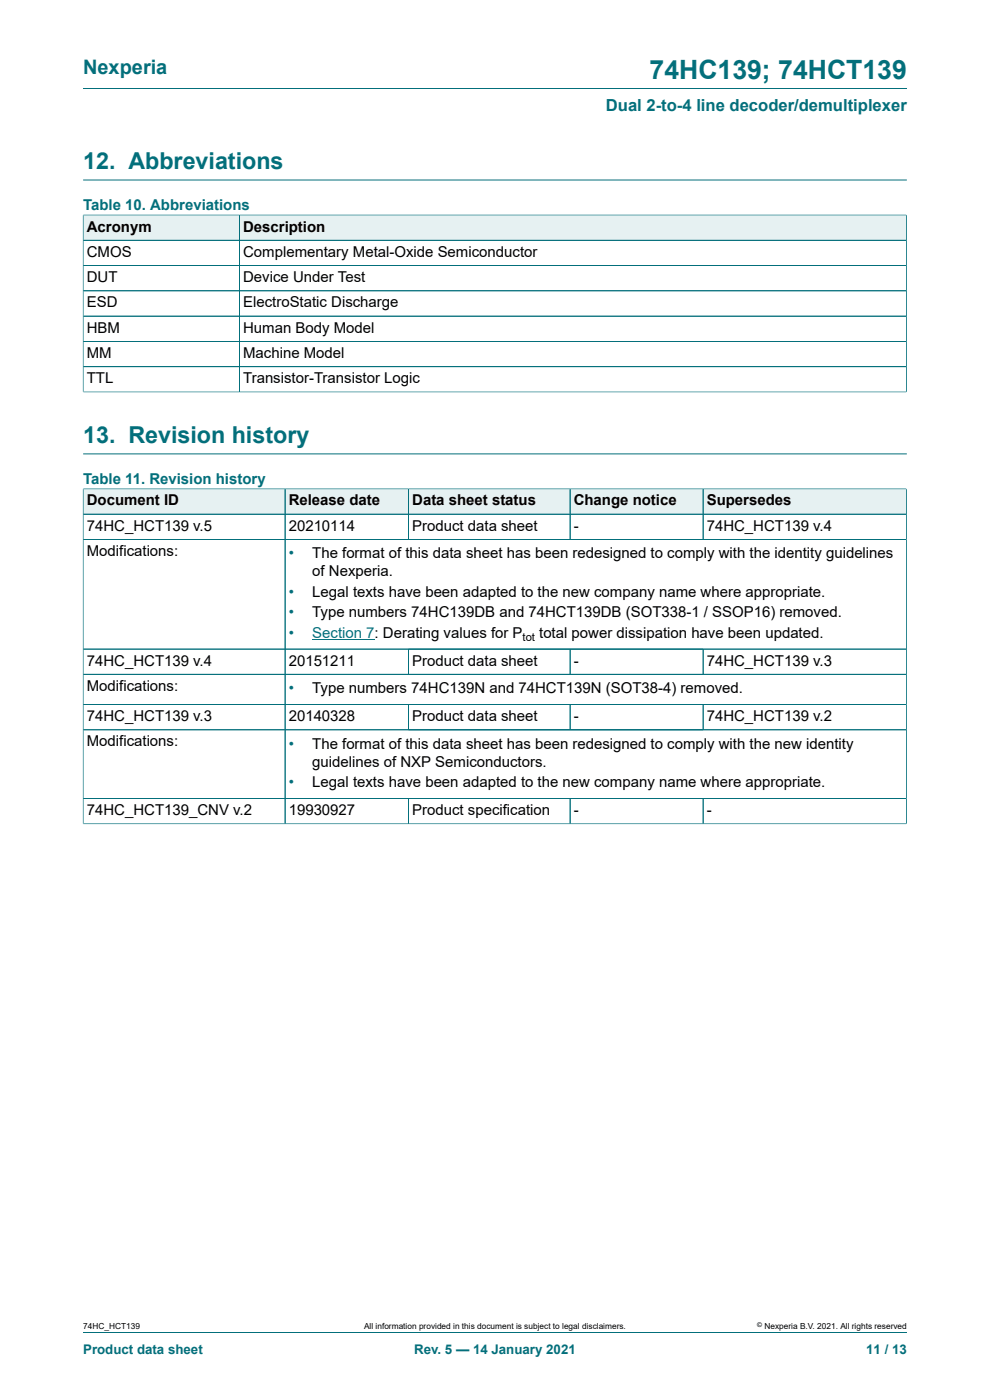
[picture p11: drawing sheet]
<svg xmlns="http://www.w3.org/2000/svg" width="210mm" height="297mm" viewBox="0 0 210 297" stroke-linecap="round" stroke-linejoin="round" font-family="sans-serif">
<defs><g id="words">
<text font-size="5.6" fill="#036f7b" x="137.8" y="16.8">74HC139; 74HCT139</text>
<g font-size="4.9" fill="#036f7b">
<text x="17.6" y="35.9">12. Abbreviations</text>
<text x="17.6" y="94">13. Revision history</text>
</g>
<text font-size="4.2" fill="#036f7b" x="17.6" y="15.6">Nexperia</text>
<text font-size="3.5" fill="#036f7b" x="128.5" y="23.7">Dual 2-to-4 line decoder/demultiplexer</text>
<g font-size="3.2" fill="#036f7b">
<text x="17.6" y="44.5">Table 10. Abbreviations</text>
<text x="17.6" y="102.6">Table 11. Revision history</text>
<text x="61.2" y="118.5">•</text>
<text x="61.2" y="126.6">•</text>
<text x="61.2" y="131">•</text>
<text x="61.2" y="135.3">•</text>
<text x="61.2" y="147.1">•</text>
<text x="61.2" y="158.9">•</text>
<text x="61.2" y="167">•</text>
</g>
<g font-size="3.2">
<text x="18.4" y="49.1">Acronym</text>
<text x="51.6" y="49.1">Description</text>
<text x="18.4" y="54.5">CMOS</text>
<text x="18.4" y="59.8">DUT</text>
<text x="51.6" y="54.5">Complementary Metal-Oxide Semiconductor</text>
<text x="51.6" y="59.8">Device Under Test</text>
<text x="18.4" y="65.2">ESD</text>
<text x="51.6" y="65.2">ElectroStatic Discharge</text>
<text x="18.4" y="70.6">HBM</text>
<text x="51.6" y="70.6">Human Body Model</text>
<text x="18.4" y="75.9">MM</text>
<text x="51.6" y="75.9">Machine Model</text>
<text x="18.4" y="81.3">TTL</text>
<text x="51.6" y="81.3">Transistor-Transistor Logic</text>
<text x="18.4" y="107.2">Document ID</text>
<text x="61.2" y="107.2">Release date</text>
<text x="87.4" y="107.2">Data sheet status</text>
<text x="121.7" y="107.2">Change notice</text>
<text x="149.9" y="107.2">Supersedes</text>
<text x="18.4" y="112.6">74HC_HCT139 v.5</text>
<text x="61.2" y="112.6">20210114</text>
<text x="87.4" y="112.6">Product data sheet</text>
<text x="121.7" y="112.6">-</text>
<text x="149.9" y="112.6">74HC_HCT139 v.4</text>
<text x="18.4" y="117.9">Modifications:</text>
<text x="66.2" y="118.5">The format of this data sheet has been redesigned to comply with the identity guidelines</text>
<text x="66.2" y="122.3">of Nexperia.</text>
<text x="66.2" y="126.6">Legal texts have been adapted to the new company name where appropriate.</text>
<text x="66.2" y="131">Type numbers 74HC139DB and 74HCT139DB (SOT338-1 / SSOP16) removed.</text>
<text x="114.4" y="135.3">total power dissipation have been updated.</text>
<text x="18.4" y="141.2">74HC_HCT139 v.4</text>
<text x="61.2" y="141.2">20151211</text>
<text x="87.4" y="141.2">Product data sheet</text>
<text x="121.7" y="141.2">-</text>
<text x="149.9" y="141.2">74HC_HCT139 v.3</text>
<text x="18.4" y="146.6">Modifications:</text>
<text x="66.2" y="147.1">Type numbers 74HC139N and 74HCT139N (SOT38-4) removed.</text>
<text x="18.4" y="153">74HC_HCT139 v.3</text>
<text x="61.2" y="153">20140328</text>
<text x="87.4" y="153">Product data sheet</text>
<text x="121.7" y="153">-</text>
<text x="149.9" y="153">74HC_HCT139 v.2</text>
<text x="18.4" y="158.3">Modifications:</text>
<text x="66.2" y="158.9">The format of this data sheet has been redesigned to comply with the new identity</text>
<text x="66.2" y="162.7">guidelines of NXP Semiconductors.</text>
<text x="66.2" y="167">Legal texts have been adapted to the new company name where appropriate.</text>
<text x="18.4" y="172.9">74HC_HCT139_CNV v.2</text>
<text x="61.2" y="172.9">19930927</text>
<text x="87.4" y="172.9">Product specification</text>
<text x="121.7" y="172.9">-</text>
<text x="149.9" y="172.9">-</text>
</g>
<text font-size="3.2" fill="#00f" x="66.2" y="135.3">Section 7: Derating values for P</text>
<g font-size="2.8" fill="#036f7b">
<text x="17.6" y="287.2">Product data sheet</text>
<text x="87.9" y="287.2">Rev. 5 — 14 January 2021</text>
<text x="183.7" y="287.2">11 / 13</text>
</g>
<text font-size="2.4" x="110.9" y="135.9">tot</text>
<g font-size="1.8">
<text x="17.6" y="282">74HC_HCT139</text>
<text x="77.2" y="282">All information provided in this document is subject to legal disclaimers.</text>
<text x="162.2" y="282">Nexperia B.V. 2021. All rights reserved</text>
</g>
<text font-size="1.4" x="160.6" y="281.6">©</text>
</g></defs>
<path d="M17.6 18.8h174.8M17.6 38.2h174.8" fill="none" stroke="#036f7b" stroke-width=".21"/>
<path d="M17.7 45.7h33v5.2h-33z" fill="#e6f1f2"/>
<path d="M17.6 45.5v5.5h33.2v-5.4h-33.2" fill="none" stroke="#036f7b" stroke-width=".21"/>
<path d="M50.9 45.7h141.3v5.2h-141.3z" fill="#e6f1f2"/>
<path d="M17.6 51h174.7M17.6 56.3h174.7M17.6 45.7v37.5M17.7 45.6h174.6M50.8 45.6v37.5M192.3 45.5v37.7M17.6 61.7h174.7M17.6 67.1h174.7M17.6 72.4h174.7M17.6 77.8h174.7M17.6 83.1h174.7M17.6 96.3h174.8" fill="none" stroke="#036f7b" stroke-width=".21"/>
<path d="M17.7 103.8h42.7v5.2h-42.7z" fill="#e6f1f2"/>
<path d="M17.6 103.6v5.5h42.9v-5.4h-42.9" fill="none" stroke="#036f7b" stroke-width=".21"/>
<path d="M60.5 103.8h26.1v5.2h-26.1z" fill="#e6f1f2"/>
<path d="M60.5 103.7h26.2v5.4h-26.2z" fill="none" stroke="#036f7b" stroke-width=".21"/>
<path d="M86.7 103.8h34.2v5.2h-34.2z" fill="#e6f1f2"/>
<path d="M86.7 103.7h34.2v5.4h-34.2z" fill="none" stroke="#036f7b" stroke-width=".21"/>
<path d="M121 103.8h28.1v5.2h-28.1z" fill="#e6f1f2"/>
<path d="M120.9 103.7h28.2v5.4h-28.2z" fill="none" stroke="#036f7b" stroke-width=".21"/>
<path d="M149.2 103.8h43v5.2h-43z" fill="#e6f1f2"/>
<path d="M17.6 114.4h174.7M60.5 109.1v28.6M86.7 109.1v5.3M120.9 109.1v5.3M192.3 103.6v34.1h-174.7v-28.6h174.7M192.3 103.7h-43.2v10.7" fill="none" stroke="#036f7b" stroke-width=".21"/>
<path d="M66.2 135.6h11.5" fill="none" stroke="#00f" stroke-width=".21"/>
<path d="M77.7 135.6l1.8 .1z" fill="#00f"/>
<g fill="none" stroke="#036f7b" stroke-width=".21">
<path d="M17.6 103.8v71M17.7 109.1h174.5M17.7 114.4h174.5M17.7 103.7h174.5M60.5 103.8v71M86.7 103.8v10.6M120.9 103.8v10.6M149.1 103.8v10.6M192.3 103.8v71M17.6 137.7h174.7M86.7 137.7v5.4M120.9 137.7v5.4"/>
<path d="M149.1 137.7v5.4M17.6 143.1h174.7M86.7 149.5v5.3M120.9 149.5v5.3M149.1 149.5v5.3M192.3 149.5h-174.7M192.3 154.8h-174.7M17.6 174.8h174.7M17.6 169.4h174.7M86.7 169.4v5.4M120.9 169.4v5.4M149.1 169.4v5.4"/>
<path d="M17.6 282.6h174.8"/>
</g>
<use href="#words"/>
</svg>
